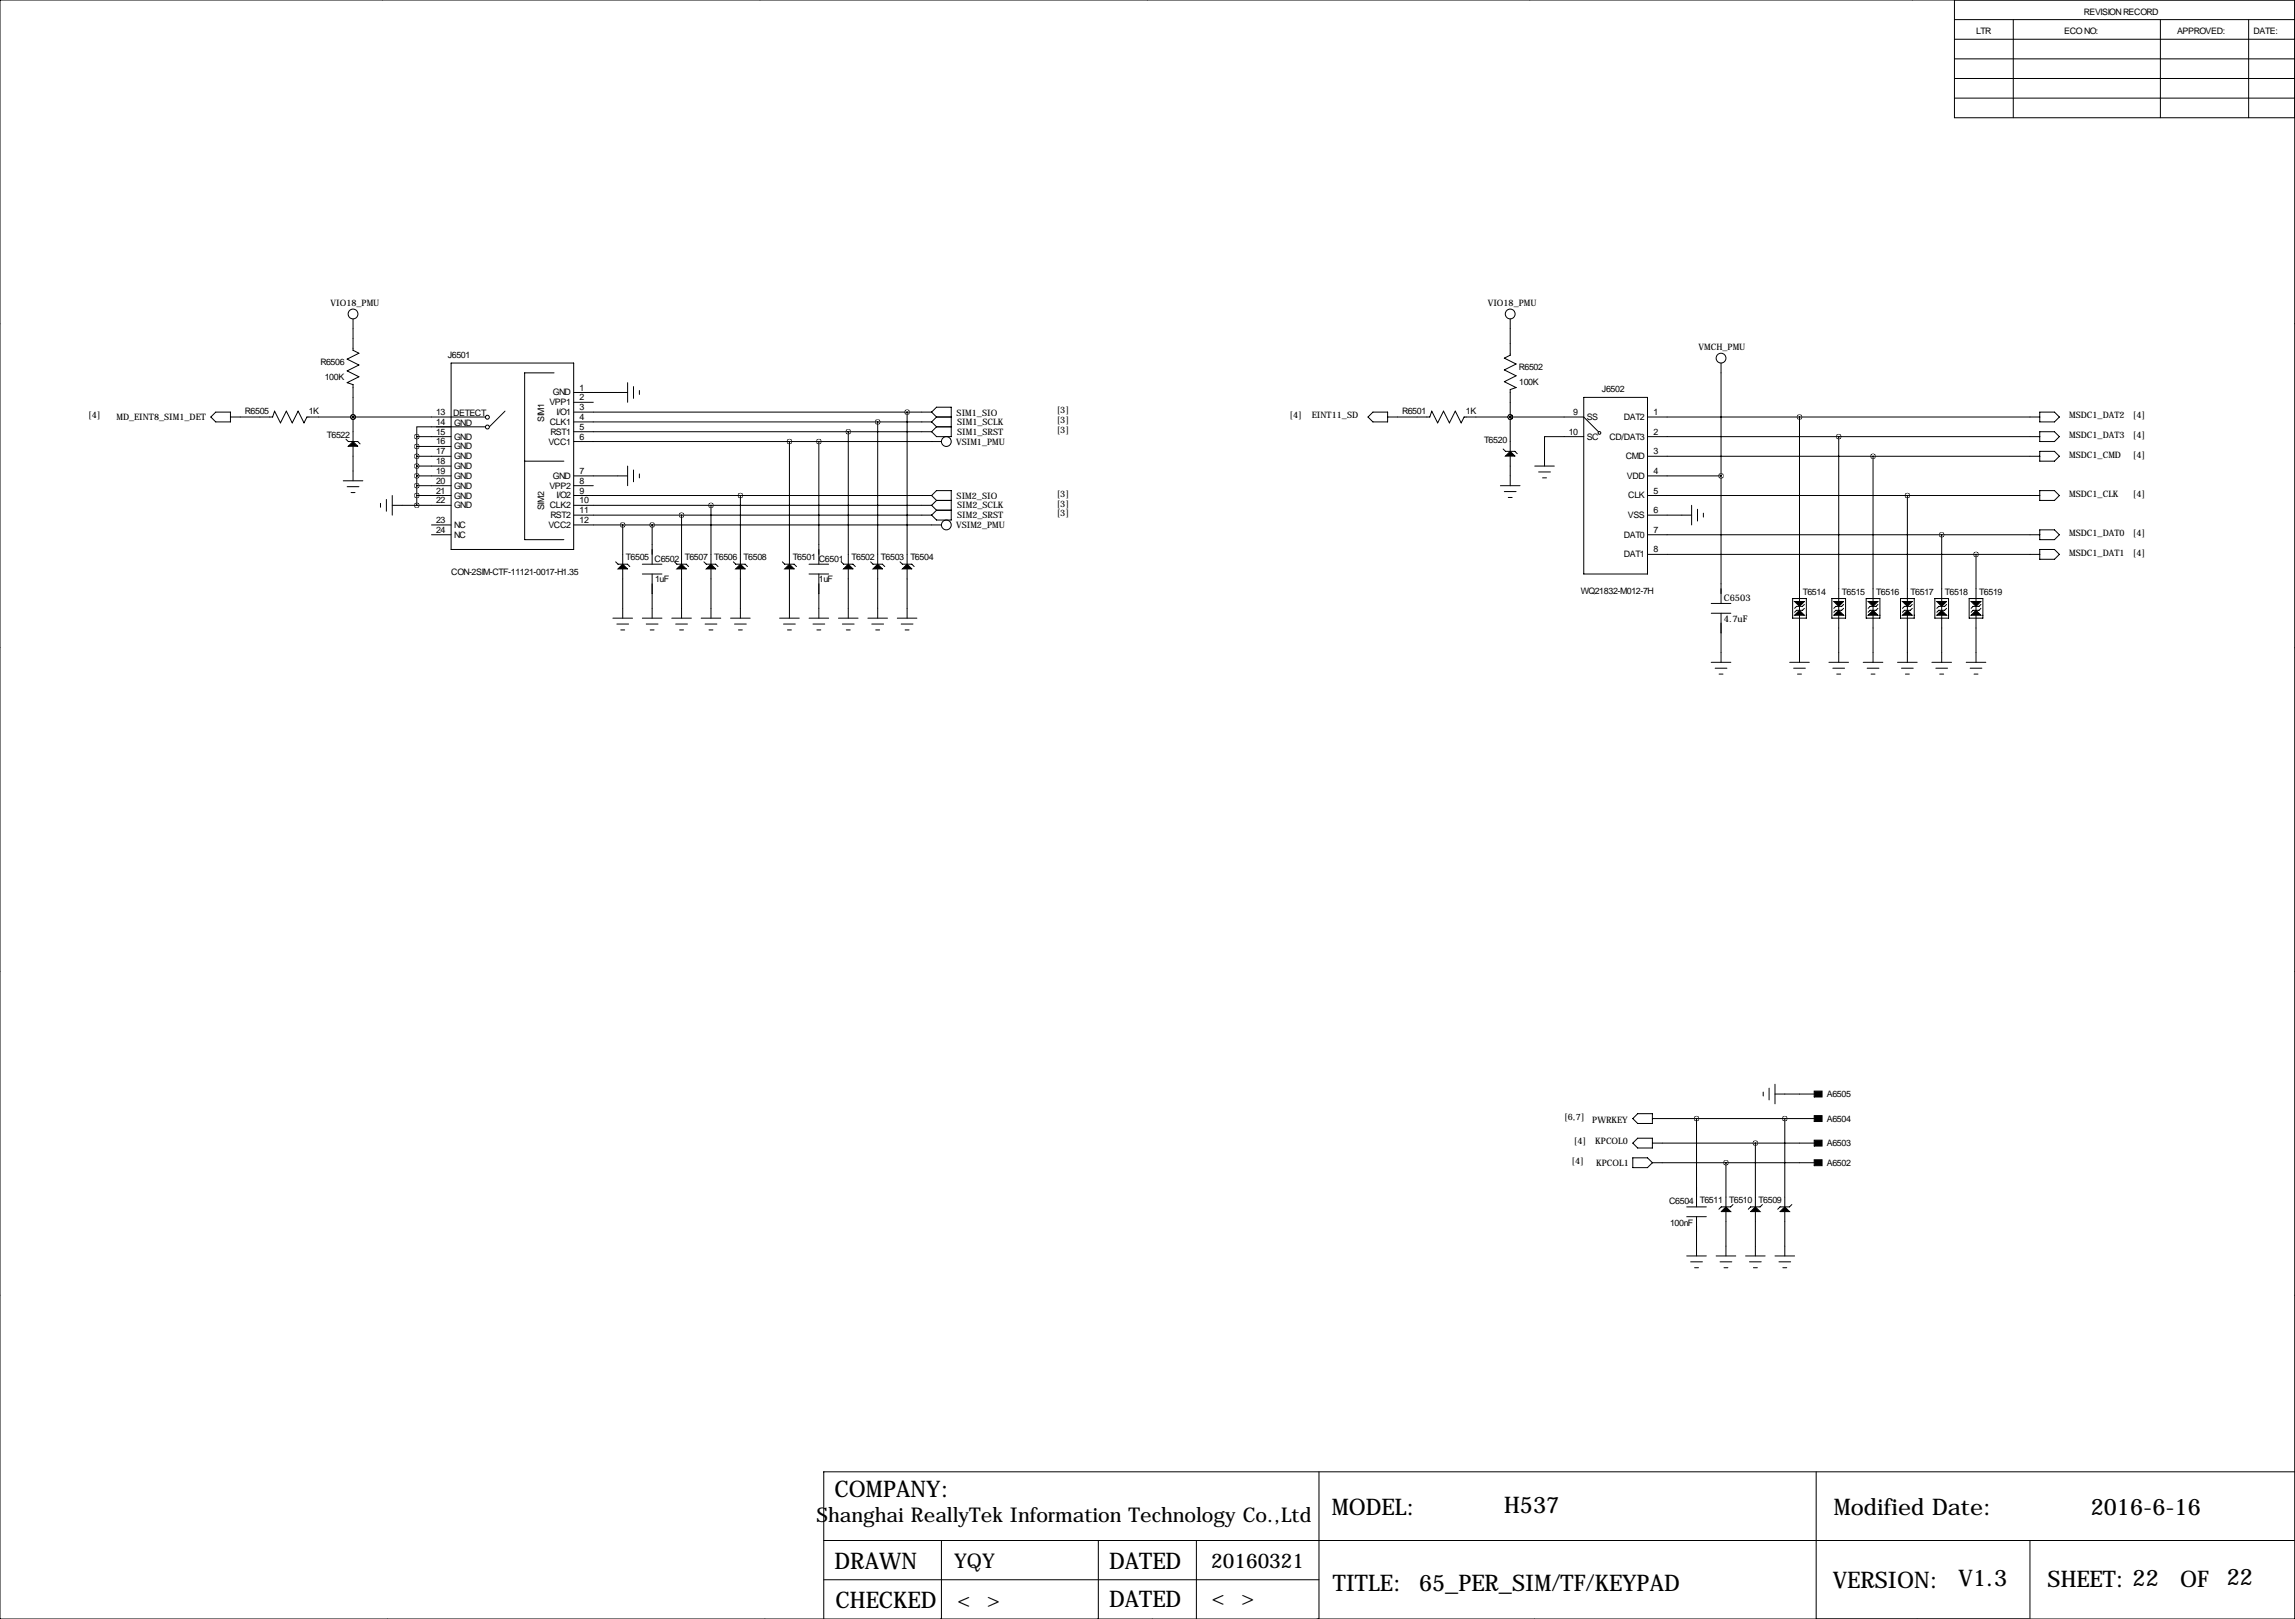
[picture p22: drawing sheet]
<svg xmlns="http://www.w3.org/2000/svg" width="594mm" height="419mm" viewBox="0 0 594 419" stroke-linecap="round" stroke-linejoin="round" font-family="sans-serif">
<defs><g id="words">
<g font-size="5.9">
<text x="216.2" y="387.6">COMPANY:</text>
<text x="344.9" y="392.2">MODEL:</text>
<text x="389.6" y="391.7">H537</text>
<text x="475" y="392.2">Modified Date:</text>
<text x="541.5" y="392.2">2016-6-16</text>
<text x="216.2" y="406.1">DRAWN</text>
<text x="287.3" y="406.1">DATED</text>
<text x="345.2" y="411.7">TITLE:</text>
<text x="367.5" y="411.7">65_PER_SIM/TF/KEYPAD</text>
<text x="474.7" y="411">VERSION:</text>
<text x="507.3" y="410.5">V1.3</text>
<text x="530.4" y="410.7">SHEET: 22</text>
<text x="564.7" y="410.7">OF</text>
<text x="576.7" y="410.3">22</text>
<text x="216.4" y="416.3">CHECKED</text>
<text x="287.3" y="416.1">DATED</text>
</g>
<g font-size="5.3">
<text x="211.5" y="394">Shanghai ReallyTek Information Technology Co.,Ltd</text>
<text x="247.1" y="405.9">YQY</text>
<text x="313.7" y="405.9">20160321</text>
<text x="247.9" y="416.1">&lt; &gt;</text>
<text x="313.8" y="415.4">&lt; &gt;</text>
</g>
<g font-size="2.4">
<text x="446.5" y="155.4">C6503</text>
<text x="446.5" y="160.9">4.7uF</text>
</g>
<g font-size="2.3">
<text x="539.8" y="3.8">REVISION RECORD</text>
<text x="511.8" y="8.9">LTR</text>
<text x="534.7" y="8.9">ECO NO:</text>
<text x="563.9" y="8.9">APPROVED:</text>
<text x="583.7" y="8.9">DATE:</text>
<text x="85.6" y="79.2">VIO18_PMU</text>
<text x="385.3" y="79.2">VIO18_PMU</text>
<text x="83" y="94.5">R6506</text>
<text x="116" y="92.7">J6501</text>
<text x="393.4" y="95.8">R6502</text>
<text x="440" y="90.7">VMCH_PMU</text>
<text x="84.1" y="98.3">100K</text>
<text x="150.1" y="101.1">1</text>
<text x="393.5" y="99.6">100K</text>
<text x="414.9" y="101.6">J6502</text>
<text x="63.5" y="107.2">R6505</text>
<text x="80" y="107.2">1K</text>
<text x="112.9" y="107.4">13</text>
<text x="117.3" y="107.7">DETECT</text>
<text x="142.3" y="104.9">VPP1</text>
<text x="143.2" y="102.4">GND</text>
<text x="144.1" y="107.4">I/O1</text>
<text x="150.1" y="103.6">2</text>
<text x="150.1" y="106.2">3</text>
<text x="247.8" y="107.7">SIM1_SIO</text>
<text x="273.7" y="107">[3]</text>
<text x="363.2" y="107.2">R6501</text>
<text x="379.7" y="107.2">1K</text>
<text x="407.5" y="107.4">9</text>
<text x="428.2" y="107.4">1</text>
<text x="22.9" y="108.3">[4]</text>
<text x="30.1" y="108.8">MD_EINT8_SIM1_DET</text>
<text x="84.7" y="113.3">T6522</text>
<text x="112.9" y="110">14</text>
<text x="112.9" y="112.5">15</text>
<text x="117.6" y="110.2">GND</text>
<text x="117.6" y="113.8">GND</text>
<text x="141" y="109.2" transform="rotate(-90 141 109.2)">SIM1</text>
<text x="142.4" y="110">CLK1</text>
<text x="142.6" y="112.5">RST1</text>
<text x="150.1" y="113.8">6</text>
<text x="150.1" y="111.3">5</text>
<text x="150.1" y="108.7">4</text>
<text x="247.9" y="112.6">SIM1_SRST</text>
<text x="247.9" y="110">SIM1_SCLK</text>
<text x="273.7" y="112.1">[3]</text>
<text x="273.7" y="109.6">[3]</text>
<text x="334" y="108.3">[4]</text>
<text x="339.8" y="108.3">EINT11_SD</text>
<text x="406.3" y="112.5">10</text>
<text x="411" y="108.7">SS</text>
<text x="411" y="113.8">SC</text>
<text x="416.9" y="113.8">CD/DAT3</text>
<text x="420.6" y="108.7">DAT2</text>
<text x="428.2" y="112.5">2</text>
<text x="535.9" y="108.3">MSDC1_DAT2</text>
<text x="535.9" y="113.4">MSDC1_DAT3</text>
<text x="552.5" y="108.3">[4]</text>
<text x="552.5" y="113.4">[4]</text>
<text x="112.9" y="115.1">16</text>
<text x="112.9" y="117.6">17</text>
<text x="117.6" y="116.3">GND</text>
<text x="117.6" y="118.9">GND</text>
<text x="142" y="115.1">VCC1</text>
<text x="247.7" y="115.1">VSIM1_PMU</text>
<text x="384.4" y="114.6">T6520</text>
<text x="421.1" y="118.9">CMD</text>
<text x="428.2" y="117.6">3</text>
<text x="535.9" y="118.5">MSDC1_CMD</text>
<text x="552.5" y="118.5">[4]</text>
<text x="112.9" y="125.2">20</text>
<text x="112.9" y="122.7">19</text>
<text x="112.9" y="120.1">18</text>
<text x="117.6" y="124">GND</text>
<text x="117.6" y="121.4">GND</text>
<text x="143.2" y="124">GND</text>
<text x="150.1" y="122.7">7</text>
<text x="150.1" y="125.2">8</text>
<text x="421.3" y="124">VDD</text>
<text x="428.2" y="122.7">4</text>
<text x="112.9" y="127.8">21</text>
<text x="112.9" y="130.3">22</text>
<text x="117.6" y="129.3">GND</text>
<text x="117.6" y="131.6">GND</text>
<text x="117.6" y="126.5">GND</text>
<text x="142.3" y="126.5">VPP2</text>
<text x="142.4" y="131.6">CLK2</text>
<text x="144.1" y="129">I/O2</text>
<text x="150.1" y="130.3">10</text>
<text x="150.1" y="127.8">9</text>
<text x="247.8" y="129.1">SIM2_SIO</text>
<text x="247.9" y="131.6">SIM2_SCLK</text>
<text x="273.7" y="131.2">[3]</text>
<text x="273.7" y="128.6">[3]</text>
<text x="421.7" y="129">CLK</text>
<text x="428.2" y="127.8">5</text>
<text x="535.9" y="128.6">MSDC1_CLK</text>
<text x="552.5" y="128.6">[4]</text>
<text x="112.9" y="135.4">23</text>
<text x="112.9" y="137.9">24</text>
<text x="117.6" y="136.7">NC</text>
<text x="141" y="132.1" transform="rotate(-90 141 132.1)">SIM2</text>
<text x="142" y="136.7">VCC2</text>
<text x="142.6" y="134.1">RST2</text>
<text x="150.1" y="135.4">12</text>
<text x="150.1" y="132.8">11</text>
<text x="247.7" y="136.7">VSIM2_PMU</text>
<text x="247.9" y="134.2">SIM2_SRST</text>
<text x="273.7" y="133.7">[3]</text>
<text x="421.6" y="134.1">VSS</text>
<text x="428.2" y="132.8">6</text>
<text x="428.2" y="137.9">7</text>
<text x="117.6" y="139.2">NC</text>
<text x="420.6" y="139.2">DAT0</text>
<text x="428.2" y="143">8</text>
<text x="535.9" y="143.9">MSDC1_DAT1</text>
<text x="535.9" y="138.8">MSDC1_DAT0</text>
<text x="552.5" y="143.9">[4]</text>
<text x="552.5" y="138.8">[4]</text>
<text x="116.9" y="148.9">CON-2SIM-CTF-11121-0017-H1.35</text>
<text x="162.1" y="145">T6505</text>
<text x="169.6" y="145.5">C6502</text>
<text x="177.4" y="145">T6507</text>
<text x="185" y="145">T6506</text>
<text x="192.6" y="145">T6508</text>
<text x="205.3" y="145">T6501</text>
<text x="212.1" y="145.5">C6501</text>
<text x="220.6" y="145">T6502</text>
<text x="228.2" y="145">T6503</text>
<text x="235.8" y="145">T6504</text>
<text x="420.6" y="144.3">DAT1</text>
<text x="169.7" y="150.6">1uF</text>
<text x="212.1" y="150.6">1uF</text>
<text x="409.5" y="153.7">WQ21832-M012-7H</text>
<text x="466.9" y="153.9">T6514</text>
<text x="477.1" y="153.9">T6515</text>
<text x="486" y="153.9">T6516</text>
<text x="494.9" y="153.9">T6517</text>
<text x="503.8" y="153.9">T6518</text>
<text x="512.7" y="153.9">T6519</text>
<text x="473.2" y="284">A6505</text>
<text x="405.1" y="289.9">[6,7]</text>
<text x="412.4" y="290.6">PWRKEY</text>
<text x="473.2" y="290.3">A6504</text>
<text x="407.7" y="296.3">[4]</text>
<text x="413.2" y="296.3">KPCOL0</text>
<text x="473.2" y="296.7">A6503</text>
<text x="407" y="301.3">[4]</text>
<text x="413.5" y="301.8">KPCOL1</text>
<text x="473.2" y="301.8">A6502</text>
<text x="432.3" y="311.7">C6504</text>
<text x="440.3" y="311.4">T6511</text>
<text x="447.9" y="311.4">T6510</text>
<text x="455.5" y="311.4">T6509</text>
<text x="432.6" y="317.2">100nF</text>
</g>
</g></defs>
<g fill="none" stroke="#000" stroke-width=".26">
<path d="M99.1 0h.1M196.8 0h.1M297.2 0h.1M396.2 0h.1M495.3 0h.1M0 0h594.4v419.1h-594.4zM506.2 0v30.5h88.2M506.2 15.2h88.2M506.2 10.2h88.2M506.2 5.1h88.2M521.5 5.1v25.4M559.6 5.1v25.4"/>
<path d="M582.4 5.1v25.4M506.2 20.3h88.2M506.2 25.4h88.2M-.1 83.8h.1M91.4 82.6v8.1l1.6 .7-3.1 1.6 3.1 1.5-3.1 1.5 3.1 1.5-3.1 1.6 1.5 .5v14.7M116.8 94h31.8v48.2h-31.8zM143.5 96.5h-7.6v43.2h10.1M162.6 99.1v5M391.2 82.6v9.3l-1.6 .8 3.1 1.5-3.1 1.6 3.1 1.5-3.1 1.5 3.1 1.5-1.5 .5v16M445.8 94v62.2M594.4 83.8h.1M54.6 107.9l1.3-1.2h3.8v2.5h-3.8z"/>
<path d="M59.7 107.9h10.9l.5-1.5 1.5 3.1 1.6-3.1 1.5 3.1 1.5-3.1 1.5 3.1 .8-1.6h46.2M89.6 113.7l.6 .6h2.5l.6 .6M91.4 107.9h.1M91.4 115.6v8.9M107.9 113h8.9M107.9 118.1h8.9M107.9 115.6h8.9M107.9 113v17.8M125.7 110.5h-17.8v2.5M130.8 106.4l-4.1 4.1M135.9 119.4h10.1M148.6 114.3h95.2"/>
<path d="M148.6 111.8h92.7M148.6 109.2h92.7M148.6 101.6h14M148.6 104.1h5.1M148.6 106.7h92.7M164.1 100.1v3M165.6 101.1v1M204.5 114.3v31.8M212.1 114.3v31.8M219.7 111.8v34.3M227.3 109.2v36.9M234.9 106.7v39.4"/>
<path d="M241.3 106.7l1.3-1.3h3.8v7.6h-3.8l-1.3-1.2M241.3 109.2l1.3 1.3M241.3 106.7l1.3 1.2M242.6 107.9h3.8M242.6 110.5h3.8M242.6 110.5l-1.3 1.3M242.6 107.9l-1.3 1.3M354.3 107.9l1.3-1.2h3.8v2.5h-3.8zM359.4 107.9h10.9l.5-1.5 1.6 3.1 1.5-3.1 1.5 3.1 1.5-3.1 1.6 3.1 .7-1.6h31l3.8 3.9M389.3 116.2l.6 .6h2.5l.6 .6M391.2 107.9h.1M391.2 118.1v7.6"/>
<path d="M410.2 113h-10.2v7.6M410.2 102.9h16.5v45.7h-16.5zM426.7 107.9h101.6M426.7 113h101.6M426.7 118.1h101.6M466.1 107.9v47.8M476.2 113v42.7M485.1 118.1v37.6M528.3 111.8h3.8l1.3 1.2-1.3 1.3h-3.8zM528.3 116.8h3.8l1.3 1.3-1.3 1.3h-3.8zM528.3 106.7h3.8l1.3 1.2-1.3 1.3h-3.8zM88.9 124.5h5.1"/>
<path d="M89.9 126h3.1M90.9 127.5h1M98.6 130.3v1M100.1 129.3v3M101.6 130.8h15.2M101.6 128.3v5M107.9 123.2h8.9M107.9 128.3h8.9M107.9 125.7h8.9M107.9 120.6h8.9M111.8 138.4h5M111.8 135.9h5"/>
<path d="M148.6 123.2h14M148.6 128.3h92.7M148.6 133.3h92.7M148.6 130.8h92.7M148.6 135.9h95.2M148.6 125.7h5.1M161.3 135.9v10.2M162.6 120.6v5.1M164.1 121.7v3M165.6 122.7v1M168.9 135.9v10.2M176.5 133.3v12.8"/>
<path d="M184.1 130.8v15.3M191.8 128.3v17.8M241.3 128.3l1.3-1.3h3.8v7.6h-3.8l-1.3-1.3M241.3 130.8l1.3 1.3M241.3 128.3l1.3 1.2M242.6 132.1h3.8M242.6 132.1l-1.3 1.2M242.6 129.5h3.8M242.6 129.5l-1.3 1.3M388.6 125.7h5.1M389.6 127.3h3.1M390.7 128.8h1"/>
<path d="M397.5 120.6h5.1M398.5 122.2h3.1M399.5 123.7h1.1M426.7 123.2h19.1M426.7 128.3h101.6M426.7 133.3h11.4M426.7 138.4h101.6M438.1 130.8v5.1M439.7 131.8v3.1M441.2 132.8v1.1M494 128.3v27.4M502.9 138.4v17.3"/>
<path d="M528.3 127h3.8l1.3 1.3-1.3 1.2h-3.8zM528.3 137.2h3.8l1.3 1.2-1.3 1.3h-3.8zM159.5 145.4l.6 .7h2.4l.6 .6M161.3 147.3v12.7M166.4 146.1h5M166.4 148.6h5M168.9 148.6v11.4M174.7 145.4l.6 .7h2.4l.7 .6M176.5 147.3v12.7M182.3 145.4l.6 .7h2.5l.6 .6M184.1 147.3v12.7M189.9 145.4l.7 .7h2.4l.6 .6"/>
<path d="M191.8 147.3v12.7M202.6 145.4l.7 .7h2.4l.6 .6M204.5 147.3v12.7M209.5 146.1h5.1M209.5 148.6h5.1M212.1 148.6v11.4M217.9 145.4l.6 .7h2.4l.6 .6M219.7 147.3v12.7M225.5 145.4l.6 .7h2.4l.7 .6M227.3 147.3v12.7M233.1 145.4l.6 .7h2.5l.6 .6M234.9 147.3v12.7"/>
<path d="M426.7 143.5h101.6M443.2 156.2h5.1M443.2 158.8h5.1M445.8 158.8v12.6M464.3 154.9h3.6v5.1h-3.6zM466.1 157v1M466.1 159.3v12.1M467.4 157.5l-.5 .5h-1.6l-.5 .5M467.4 156.5l-.5 .5h-1.6l-.5 .5M474.5 154.9h3.5v5.1h-3.5zM476.2 157v1M476.2 159.3v12.1"/>
<path d="M477.5 157.5l-.5 .5h-1.5l-.5 .5M477.5 156.5l-.5 .5h-1.5l-.5 .5M483.4 154.9h3.5v5.1h-3.5zM485.1 157v1M485.1 159.3v12.1M486.4 157.5l-.5 .5h-1.5l-.5 .5M486.4 156.5l-.5 .5h-1.5l-.5 .5M492.3 154.9h3.5v5.1h-3.5zM494 157v1M494 159.3v12.1M495.3 157.5l-.5 .5h-1.5l-.5 .5M495.3 156.5l-.5 .5h-1.5l-.5 .5"/>
<path d="M501.1 154.9h3.6v5.1h-3.6zM502.9 157v1M502.9 159.3v12.1M504.2 157.5l-.5 .5h-1.5l-.6 .5M504.2 156.5l-.5 .5h-1.5l-.6 .5M510 154.9h3.6v5.1h-3.6zM511.8 143.5v12.2M511.8 157v1M511.8 159.3v12.1M513.1 157.5l-.5 .5h-1.6l-.5 .5M513.1 156.5l-.5 .5h-1.6l-.5 .5M528.3 142.2h3.8l1.3 1.3-1.3 1.3h-3.8z"/>
<path d="M-.1 167.6h.1M158.7 160h5.1M159.8 161.5h3M160.8 163.1h1M166.4 160h5M167.4 161.5h3M168.4 163.1h1M174 160h5.1M175 161.5h3.1M176 163.1h1M181.6 160h5.1M182.6 161.5h3.1"/>
<path d="M183.6 163.1h1.1M189.2 160h5.1M190.2 161.5h3.1M191.3 163.1h1M201.9 160h5.1M202.9 161.5h3.1M204 163.1h1M209.5 160h5.1M210.6 161.5h3M211.6 163.1h1M217.2 160h5M218.2 161.5h3"/>
<path d="M219.2 163.1h1M224.8 160h5.1M225.8 161.5h3.1M226.8 163.1h1M232.4 160h5.1M233.4 161.5h3.1M234.4 163.1h1.1M443.2 171.4h5.1M444.2 173h3.1M445.3 174.5h1M463.5 171.4h5.1M464.6 173h3"/>
<path d="M465.6 174.5h1M473.7 171.4h5.1M474.7 173h3.1M475.7 174.5h1.1M482.6 171.4h5.1M483.6 173h3.1M484.6 174.5h1M491.5 171.4h5.1M492.5 173h3.1M493.5 174.5h1M500.4 171.4h5.1M501.4 173h3"/>
<path d="M502.4 174.5h1M509.3 171.4h5M510.3 173h3M511.3 174.5h1M594.4 167.6h.1M-.1 251.5h.1M594.4 251.5h.1M422.9 289.6l1.3-1.3h3.8v2.5h-3.8zM422.9 295.9l1.3-1.3h3.8v2.6h-3.8zM422.9 299.7h3.8l1.3 1.3-1.3 1.3h-3.8zM428 295.9h43.2M428 289.6h43.2"/>
<path d="M439.4 289.6v22.8M454.7 295.9v16.5M456.7 282.7v1M458.2 281.7v3M459.7 283.2h11.5M459.7 280.7v5.1M462.3 289.6v22.8M428 301h43.2M436.9 312.4h5.1M436.9 315h5.1M439.4 315v10.1M447 301v11.4"/>
<path d="M447 313.7v11.4M448.9 311.8l-.6 .6h-2.5l-.6 .6M454.7 313.7v11.4M456.5 311.8l-.6 .6h-2.5l-.6 .6M462.3 313.7v11.4M464.1 311.8l-.6 .6h-2.4l-.6 .6M-.1 335.3h.1M436.9 325.1h5.1M437.9 326.6h3M438.9 328.2h1M444.5 325.1h5.1M445.5 326.6h3.1"/>
<path d="M446.5 328.2h1M452.1 325.1h5.1M453.1 326.6h3.1M454.2 328.2h1M459.7 325.1h5.1M460.8 326.6h3M461.8 328.2h1M594.4 335.3h.1M213.4 398.8h381M243.8 398.8v20.3M284.5 398.8v20.3M309.9 398.8v20.3"/>
<path d="M341.6 381v38.1M470.4 381v38.1M525.8 398.8v20.3M594.4 381h-381v38.1M100.3 419.1h.1M198.1 419.1h.1M213.4 408.9h128.2M298.4 419.1h.1M397.5 419.1h.1M496.6 419.1h.1"/>
<circle cx="91.4" cy="81.3" r="1.27"/>
<circle cx="391.2" cy="81.3" r="1.27"/>
<circle cx="445.8" cy="92.7" r="1.27"/>
<circle cx="126.2" cy="108" r=".51"/>
<circle cx="126.2" cy="110.5" r=".51"/>
<circle cx="245.1" cy="114.3" r="1.27"/>
<circle cx="414.3" cy="112.1" r=".36"/>
<circle cx="245.1" cy="135.9" r="1.27"/>
</g>
<g fill="#000" stroke="#000" stroke-width=".26">
<path d="M90.2 115.5l1.2-1.2 1.3 1.2zM389.9 118.1l1.3-1.3 1.2 1.3zM160.1 147.3l1.2-1.2 1.2 1.2zM175.3 147.3l1.2-1.2 1.2 1.2zM182.9 147.3l1.2-1.2 1.3 1.2zM190.6 147.3l1.2-1.2 1.2 1.2zM203.3 147.3l1.2-1.2 1.2 1.2zM218.5 147.3l1.2-1.2 1.2 1.2zM226.1 147.3l1.2-1.2 1.2 1.2zM233.7 147.3l1.2-1.2 1.3 1.2zM466.1 158l1.3 1.3h-2.6zM464.8 155.7h2.6l-1.3 1.3z"/>
<path d="M476.2 158l1.3 1.3h-2.5zM475 155.7h2.5l-1.3 1.3zM485.1 158l1.3 1.3h-2.5zM483.9 155.7h2.5l-1.3 1.3zM494 158l1.3 1.3h-2.5zM492.8 155.7h2.5l-1.3 1.3zM502.9 158l1.3 1.3h-2.6zM501.6 155.7h2.6l-1.3 1.3zM510.5 159.3l1.3-1.3 1.3 1.3zM510.5 155.7h2.6l-1.3 1.3zM469.9 295.1h2v1.6h-2zM469.9 288.8h2v1.5h-2z"/>
<path d="M469.9 282.4h2v1.6h-2zM447 312.4l1.3 1.2h-2.5zM453.4 313.6l1.3-1.2 1.2 1.2zM461.1 313.6l1.2-1.2 1.2 1.2zM469.9 300.2h2v1.6h-2z"/>
</g>
<path d="M447 301a.05 .05 0 0 0 .1 0 .05 .05 0 0 0-.1 0zM454.6 295.9a.05 .05 0 0 0 .1 0 .05 .05 0 0 0-.1 0zM439.4 289.6a.05 .05 0 0 0 .1 0 .05 .05 0 0 0-.1 0zM462.2 289.6a.05 .05 0 0 0 .1 0 .05 .05 0 0 0-.1 0zM204.4 114.3a.05 .05 0 0 0 .1 0 .05 .05 0 0 0-.1 0zM212 114.3a.05 .05 0 0 0 .1 0 .05 .05 0 0 0-.1 0zM227.3 109.2a.05 .05 0 0 0 .1 0 .05 .05 0 0 0-.1 0zM234.9 106.7a.05 .05 0 0 0 .1 0 .05 .05 0 0 0-.1 0zM219.7 111.8a.05 .05 0 0 0 .1 0 .05 .05 0 0 0-.1 0zM168.9 135.9a.05 .05 0 0 0 .1 0 .05 .05 0 0 0-.1 0zM191.7 128.3a.05 .05 0 0 0 .1 0 .05 .05 0 0 0-.1 0zM176.5 133.4a.05 .05 0 0 0 .1 0 .05 .05 0 0 0-.1 0zM184.1 130.8a.05 .05 0 0 0 .1 0 .05 .05 0 0 0-.1 0zM91.4 108a.05 .05 0 0 0 .1 0 .05 .05 0 0 0-.1 0zM161.2 135.9a.05 .05 0 0 0 .1 0 .05 .05 0 0 0-.1 0zM445.7 123.2a.05 .05 0 0 0 .1 0 .05 .05 0 0 0-.1 0zM466 107.9a.05 .05 0 0 0 .1 0 .05 .05 0 0 0-.1 0zM476.2 113a.05 .05 0 0 0 .1 0 .05 .05 0 0 0-.1 0zM485.1 118.1a.05 .05 0 0 0 .1 0 .05 .05 0 0 0-.1 0zM494 128.3a.05 .05 0 0 0 .1 0 .05 .05 0 0 0-.1 0zM502.9 138.4a.05 .05 0 0 0 .1 0 .05 .05 0 0 0-.1 0zM511.8 143.5a.05 .05 0 0 0 .1 0 .05 .05 0 0 0-.1 0zM107.9 113a.05 .05 0 0 0 .1 0 .05 .05 0 0 0-.1 0zM107.9 115.6a.05 .05 0 0 0 .1 0 .05 .05 0 0 0-.1 0zM107.9 118.1a.05 .05 0 0 0 .1 0 .05 .05 0 0 0-.1 0zM107.9 120.7a.05 .05 0 0 0 .1 0 .05 .05 0 0 0-.1 0zM107.9 123.2a.05 .05 0 0 0 .1 0 .05 .05 0 0 0-.1 0zM107.9 125.7a.05 .05 0 0 0 .1 0 .05 .05 0 0 0-.1 0zM107.9 128.3a.05 .05 0 0 0 .1 0 .05 .05 0 0 0-.1 0zM391.1 107.9a.05 .05 0 0 0 .1 0 .05 .05 0 0 0-.1 0zM391.1 107.9a.05 .05 0 0 0 .1 0 .05 .05 0 0 0-.1 0zM91.4 108a.05 .05 0 0 0 .1 0 .05 .05 0 0 0-.1 0zM107.9 130.8a.05 .05 0 0 0 .1 0 .05 .05 0 0 0-.1 0z" fill="#000" stroke="#000" stroke-width="1.3"/>
<use href="#words"/>
</svg>
